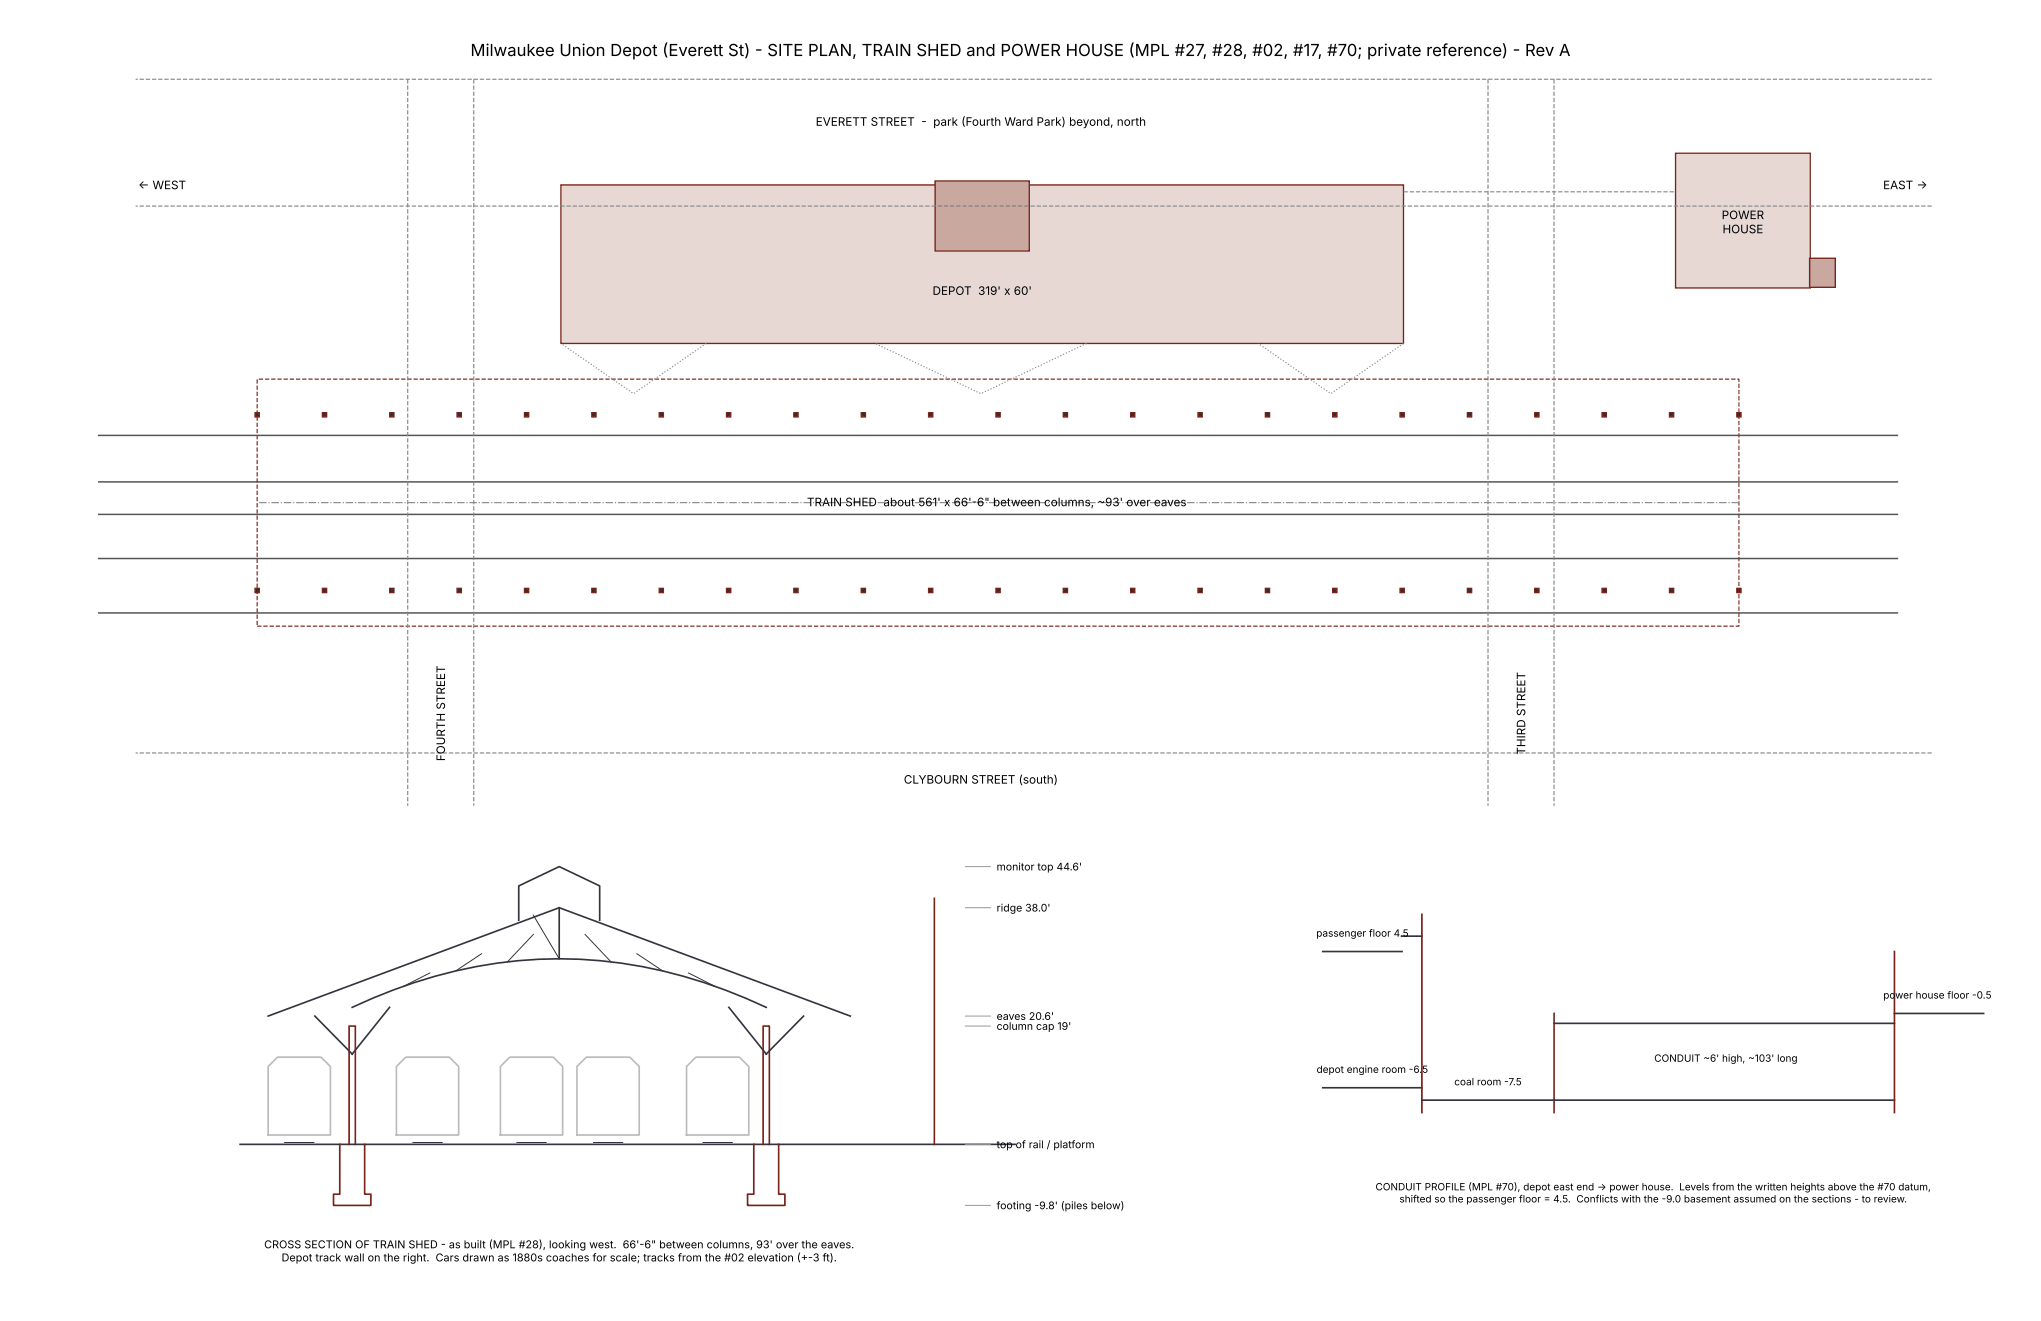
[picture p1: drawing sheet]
<svg xmlns="http://www.w3.org/2000/svg" width="432mm" height="279mm" viewBox="0 0 432 279" stroke-linecap="round" stroke-linejoin="round" font-family="sans-serif">
<defs><g id="words">
<text font-size="3.5" x="99.5" y="11.9">Milwaukee Union Depot (Everett St) - SITE PLAN, TRAIN SHED and POWER HOUSE (MPL #27, #28, #02, #17, #70; private reference) - Rev A</text>
<g font-size="2.5">
<text x="172.6" y="26.6">EVERETT STREET - park (Fourth Ward Park) beyond, north</text>
<text x="29.2" y="40">&lt; WEST</text>
<text x="29.2" y="40">-</text>
<text x="398.4" y="40">EAST -</text>
<text x="405.4" y="40">&gt;</text>
<text x="364.2" y="46.3">POWER</text>
<text x="364.4" y="49.3">HOUSE</text>
<text x="197.3" y="62.4">DEPOT 319' x 60'</text>
<text x="170.7" y="107.1">TRAIN SHED about 561' x 66'-6&quot; between columns, ~93' over eaves</text>
<text x="94.1" y="161" transform="rotate(-90 94.1 161)">FOURTH STREET</text>
<text x="322.7" y="159.6" transform="rotate(-90 322.7 159.6)">THIRD STREET</text>
<text x="191.2" y="165.7">CLYBOURN STREET (south)</text>
</g>
<g font-size="2.3">
<text x="55.9" y="264">CROSS SECTION OF TRAIN SHED - as built (MPL #28), looking west. 66'-6&quot; between columns, 93' over the eaves.</text>
<text x="59.6" y="266.8">Depot track wall on the right. Cars drawn as 1880s coaches for scale; tracks from the #02 elevation (+-3 ft).</text>
</g>
<g font-size="2.2">
<text x="210.8" y="184.1">monitor top 44.6'</text>
<text x="210.8" y="192.8">ridge 38.0'</text>
<text x="210.8" y="215.7">eaves 20.6'</text>
<text x="210.8" y="217.8">column cap 19'</text>
<text x="210.8" y="242.8">top of rail / platform</text>
<text x="210.8" y="255.8">footing -9.8' (piles below)</text>
</g>
<g font-size="2.1">
<text x="278.5" y="198.1">passenger floor 4.5</text>
<text x="398.4" y="211.2">power house floor -0.5</text>
<text x="278.5" y="226.9">depot engine room -6.5</text>
<text x="350" y="224.6">CONDUIT ~6' high, ~103' long</text>
<text x="307.7" y="229.5">coal room -7.5</text>
<text x="291" y="251.8">CONDUIT PROFILE (MPL #70), depot east end - power house. Levels from the written heights above the #70 datum,</text>
<text x="337.9" y="251.8">&gt;</text>
<text x="296.1" y="254.3">shifted so the passenger floor = 4.5. Conflicts with the -9.0 basement assumed on the sections - to review.</text>
</g>
</g></defs>
<path d="M118.7 39.1h178.2v33.5h-178.2z" fill="#e8d8d3" stroke="#7a2318" stroke-width=".28"/>
<path d="M197.8 38.3h20v14.8h-20z" fill="#c9a89f" stroke="#7a2318" stroke-width=".28"/>
<g fill="#333" stroke="#7a2318" stroke-width=".28">
<path d="M367.4 87.3h.9v.9h-.9z"/>
<path d="M367.4 124.4h.9v.9h-.9z"/>
<path d="M353.2 87.3h.9v.9h-.9z"/>
<path d="M353.2 124.4h.9v.9h-.9z"/>
<path d="M338.9 87.3h.9v.9h-.9z"/>
<path d="M338.9 124.4h.9v.9h-.9z"/>
<path d="M324.7 87.3h.9v.9h-.9z"/>
<path d="M324.7 124.4h.9v.9h-.9z"/>
<path d="M310.4 87.3h.9v.9h-.9z"/>
<path d="M310.4 124.4h.9v.9h-.9z"/>
<path d="M296.2 87.3h.9v.9h-.9z"/>
<path d="M296.2 124.4h.9v.9h-.9z"/>
<path d="M282 87.3h.8v.9h-.8z"/>
<path d="M282 124.4h.8v.9h-.8z"/>
<path d="M267.7 87.3h.9v.9h-.9z"/>
<path d="M267.7 124.4h.9v.9h-.9z"/>
<path d="M253.5 87.3h.8v.9h-.8z"/>
<path d="M253.5 124.4h.8v.9h-.8z"/>
<path d="M239.2 87.3h.9v.9h-.9z"/>
<path d="M239.2 124.4h.9v.9h-.9z"/>
<path d="M225 87.3h.8v.9h-.8z"/>
<path d="M225 124.4h.8v.9h-.8z"/>
<path d="M210.7 87.3h.9v.9h-.9z"/>
<path d="M210.7 124.4h.9v.9h-.9z"/>
<path d="M196.5 87.3h.8v.9h-.8z"/>
<path d="M196.5 124.4h.8v.9h-.8z"/>
<path d="M182.2 87.3h.9v.9h-.9z"/>
<path d="M182.2 124.4h.9v.9h-.9z"/>
<path d="M168 87.3h.8v.9h-.8z"/>
<path d="M168 124.4h.8v.9h-.8z"/>
<path d="M153.7 87.3h.9v.9h-.9z"/>
<path d="M153.7 124.4h.9v.9h-.9z"/>
<path d="M139.5 87.3h.9v.9h-.9z"/>
<path d="M139.5 124.4h.9v.9h-.9z"/>
<path d="M125.2 87.3h.9v.9h-.9z"/>
<path d="M125.2 124.4h.9v.9h-.9z"/>
<path d="M111 87.3h.9v.9h-.9z"/>
<path d="M111 124.4h.9v.9h-.9z"/>
<path d="M96.7 87.3h.9v.9h-.9z"/>
<path d="M96.7 124.4h.9v.9h-.9z"/>
<path d="M82.5 87.3h.9v.9h-.9z"/>
<path d="M82.5 124.4h.9v.9h-.9z"/>
<path d="M68.2 87.3h.9v.9h-.9z"/>
<path d="M68.2 124.4h.9v.9h-.9z"/>
<path d="M54 87.3h.9v.9h-.9z"/>
<path d="M54 124.4h.9v.9h-.9z"/>
</g>
<path d="M354.5 32.4h28.5v28.5h-28.5z" fill="#e8d8d3" stroke="#7a2318" stroke-width=".28"/>
<path d="M382.8 54.6h5.5v6.2h-5.5z" fill="#c9a89f" stroke="#7a2318" stroke-width=".28"/>
<path d="M54.4 132.4h313.5v-52.2h-313.5v52.2" fill="none" stroke="#7a2318" stroke-width=".25" stroke-dasharray=".9 .4" stroke-linecap="butt"/>
<path d="M367.9 106.3h-313.5" fill="none" stroke="#888" stroke-width=".25" stroke-dasharray="1.6 .4 .2 .4" stroke-linecap="butt"/>
<path d="M20.9 92.1h380.5M20.9 101.9h380.5M20.9 108.8h380.5M20.9 118.1h380.5M20.9 129.6h380.5" fill="none" stroke="#555" stroke-width=".32"/>
<path d="M149.4 72.6l-15.4 10.7-15.3-10.7M229.9 72.6l-22.4 10.7-22.3-10.7M296.9 72.6l-15.3 10.7-15.4-10.7" fill="none" stroke="#888" stroke-width=".25" stroke-dasharray=".2 .4" stroke-linecap="butt"/>
<path d="M86.3 16.8v153.6M100.2 16.8v153.6M314.8 16.8v153.6M328.8 16.8v153.6M408.7 16.8h-380M296.9 40.6h57.6M408.7 43.6h-380M408.7 159.3h-380" fill="none" stroke="#888" stroke-width=".25" stroke-dasharray=".9 .4" stroke-linecap="butt"/>
<g fill="none" stroke="#334" stroke-width=".35">
<path d="M109.7 194.6v-7.2l8.6-4.1 8.6 4.1v7.2M118.3 192v10.8M296.6 198h4.2M56.7 214.9l61.6-22.9 61.6 22.9M74.5 213.1a99.6 99.6 0 0 1 56.9-9.4 106.5 106.5 0 0 1 30.7 9.4M82.4 213.1l-7.9 9.8-7.9-8M154.2 213.1l7.9 9.8 7.9-8M279.8 201.3h16.8M328.8 216.4h72M400.8 214.4h18.9M279.8 230.1h21M300.8 232.7h100"/>
<path d="M50.8 242h164"/>
</g>
<path d="M197.7 190v52M300.8 193.4v41.9M328.8 214.4v20.9M400.8 201.3v34M71.9 242v10.6h-1.3v2.3h7.9v-2.3h-1.4v-10.6M73.9 242v-25h1.3v25M159.5 242v10.6h-1.3v2.3h7.9v-2.3h-1.4v-10.6M161.4 242v-25h1.4v25" fill="none" stroke="#7a2318" stroke-width=".35"/>
<path d="M112.8 197.6l-5.4 5.8M112.8 193.6l5.5 9.2M123.8 197.6l5.5 5.8M90.9 205.8l-5.4 2.8M101.9 201.7l-5.5 3.7M134.7 201.7l5.5 3.7M145.7 205.8l5.5 2.8M60.2 241.6h6.2M87.4 241.6h6.1M109.4 241.6h6.1M125.6 241.6h6.1M148.7 241.6h6.2" fill="none" stroke="#334" stroke-width=".21"/>
<path d="M58.7 223.6h9.2l2 2v14.5h-13.2v-14.5zM85.8 223.6h9.3l1.9 2v14.5h-13.1v-14.5zM107.8 223.6h9.3l1.9 2v14.5h-13.1v-14.5zM124 223.6h9.3l1.9 2v14.5h-13.1v-14.5zM147.2 223.6h9.2l2 2v14.5h-13.2v-14.5z" fill="none" stroke="#bbb" stroke-width=".35"/>
<path d="M204.3 183.3h5.2M204.3 192h5.2M204.3 214.9h5.2M204.3 217h5.2M204.3 242h5.2M204.3 254.9h5.2" fill="none" stroke="#999" stroke-width=".21"/>
<use href="#words"/>
</svg>
